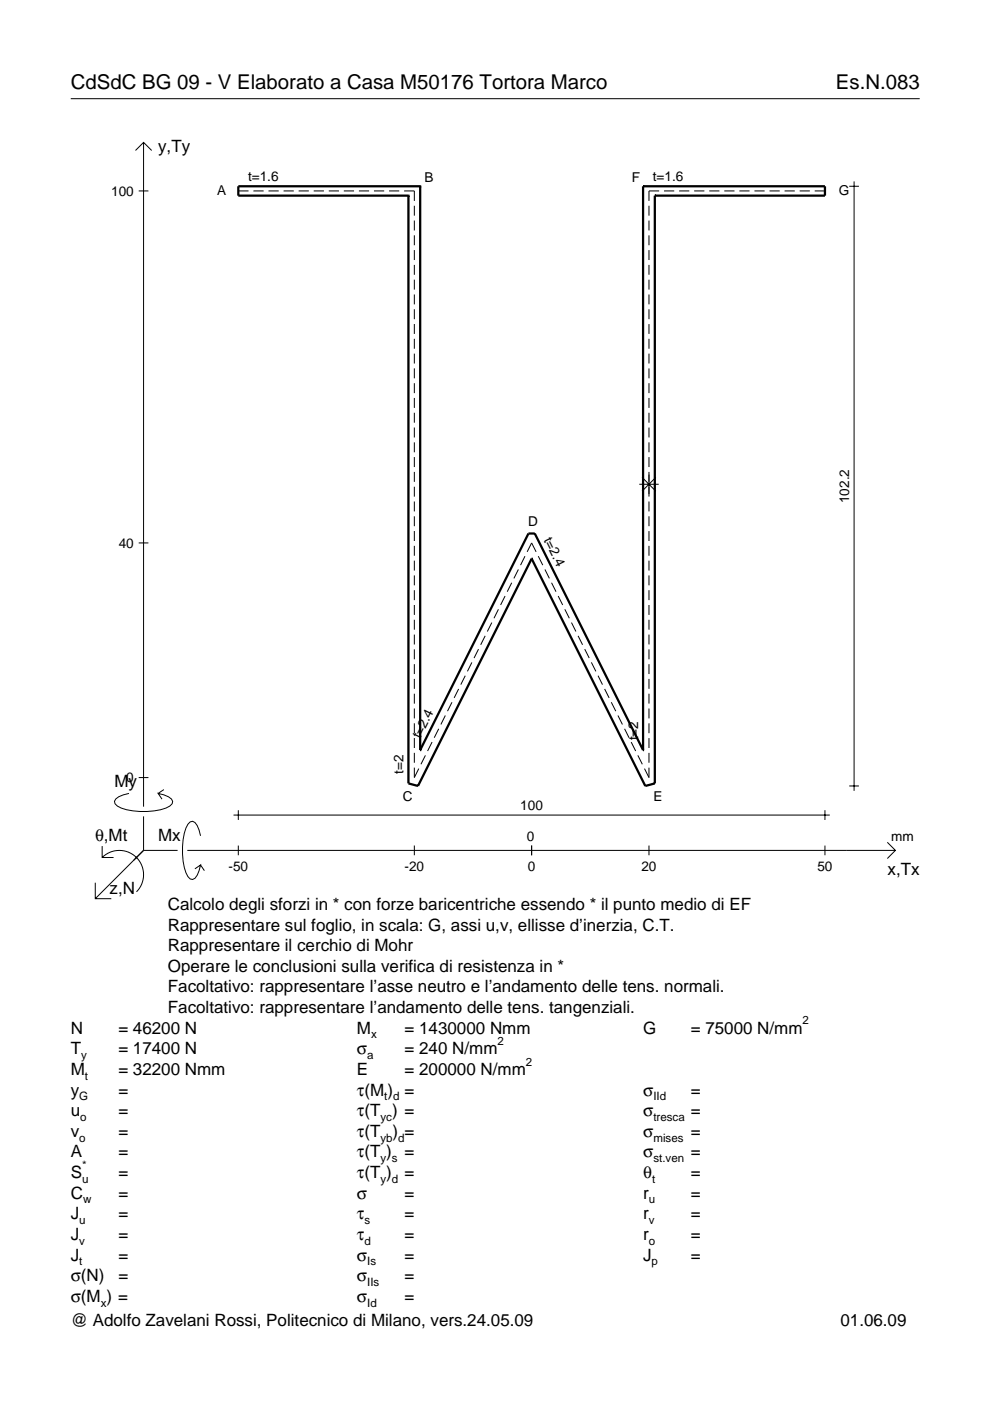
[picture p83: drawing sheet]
<svg xmlns="http://www.w3.org/2000/svg" width="210mm" height="297mm" viewBox="0 0 210 297" stroke-linecap="round" stroke-linejoin="round" font-family="sans-serif">
<defs><g id="words">
<g font-size="4.3">
<text x="15" y="18.9">CdSdC BG 09 - V Elaborato a Casa M50176 Tortora Marco</text>
<text x="177.2" y="18.9">Es.N.083</text>
</g>
<g font-size="3.6">
<text x="33.5" y="32.3">y,Ty</text>
<text x="24.3" y="166.9">My</text>
<text x="20.1" y="178.2">θ,Mt</text>
<text x="33.5" y="178.2">Mx</text>
<text x="188.2" y="185.5">x,Tx</text>
<text x="23.2" y="189.6">z,N</text>
<text x="35.6" y="192.9">Calcolo degli sforzi in * con forze baricentriche essendo * il punto medio di EF</text>
<text x="35.6" y="197.3">Rappresentare sul foglio, in scala: G, assi u,v, ellisse d’inerzia, C.T.</text>
<text x="35.6" y="201.7">Rappresentare il cerchio di Mohr</text>
<text x="35.6" y="206">Operare le conclusioni sulla verifica di resistenza in *</text>
<text x="35.6" y="210.4">Facoltativo: rappresentare l’asse neutro e l’andamento delle tens. normali.</text>
<text x="35.6" y="214.8">Facoltativo: rappresentare l’andamento delle tens. tangenziali.</text>
<text x="15" y="219.2">N</text>
<text x="25.1" y="219.2">= 46200 N</text>
<text x="75.7" y="219.2">M</text>
<text x="85.8" y="219.2">= 1430000 Nmm</text>
<text x="136.4" y="219.2">G</text>
<text x="146.5" y="219.2">= 75000 N/mm</text>
<text x="15" y="227.9">M</text>
<text x="15" y="223.5">T</text>
<text x="25.1" y="223.5">= 17400 N</text>
<text x="25.1" y="227.9">= 32200 Nmm</text>
<text x="75.7" y="223.5">σ</text>
<text x="75.7" y="227.9">E</text>
<text x="85.8" y="223.5">= 240 N/mm</text>
<text x="85.8" y="227.9">= 200000 N/mm</text>
<text x="15" y="232.3">y</text>
<text x="25.1" y="232.3">=</text>
<text x="75.7" y="232.3">τ(M ) =</text>
<text x="136.4" y="232.3">σ</text>
<text x="146.5" y="232.3">=</text>
<text x="15" y="236.7">u</text>
<text x="25.1" y="236.7">=</text>
<text x="75.7" y="236.7">τ(T ) =</text>
<text x="136.4" y="236.7">σ</text>
<text x="146.5" y="236.7">=</text>
<text x="15" y="245.4">A</text>
<text x="15" y="241">v</text>
<text x="25.1" y="241">=</text>
<text x="25.1" y="245.4">=</text>
<text x="75.7" y="245.4">τ(T )</text>
<text x="75.7" y="241">τ(T</text>
<text x="83.3" y="241">) =</text>
<text x="85.8" y="245.4">=</text>
<text x="136.4" y="241">σ</text>
<text x="136.4" y="245.4">σ</text>
<text x="146.5" y="241">=</text>
<text x="146.5" y="245.4">=</text>
<text x="15" y="249.8">S</text>
<text x="25.1" y="249.8">=</text>
<text x="75.7" y="249.8">τ(T )</text>
<text x="85.8" y="249.8">=</text>
<text x="136.4" y="249.8">θ</text>
<text x="146.5" y="249.8">=</text>
<text x="15" y="254.2">C</text>
<text x="25.1" y="254.2">=</text>
<text x="75.7" y="254.2">σ</text>
<text x="85.8" y="254.2">=</text>
<text x="136.4" y="254.2">r</text>
<text x="146.5" y="254.2">=</text>
<text x="15" y="258.5">J</text>
<text x="15" y="262.9">J</text>
<text x="25.1" y="258.5">=</text>
<text x="25.1" y="262.9">=</text>
<text x="75.7" y="258.5">τ</text>
<text x="75.7" y="262.9">τ</text>
<text x="85.8" y="258.5">=</text>
<text x="85.8" y="262.9">=</text>
<text x="136.4" y="258.5">r</text>
<text x="136.4" y="262.9">r</text>
<text x="146.5" y="258.5">=</text>
<text x="146.5" y="262.9">=</text>
<text x="15" y="267.3">J</text>
<text x="25.1" y="267.3">=</text>
<text x="75.7" y="267.3">σ</text>
<text x="85.8" y="267.3">=</text>
<text x="136.4" y="267.3">J</text>
<text x="146.5" y="267.3">=</text>
<text x="15" y="271.7">σ(N)</text>
<text x="25.1" y="271.7">=</text>
<text x="75.7" y="271.7">σ</text>
<text x="85.8" y="271.7">=</text>
<text x="15" y="276">σ(M ) =</text>
<text x="15" y="281.2">@ Adolfo Zavelani Rossi, Politecnico di Milano, vers.24.05.09</text>
<text x="75.7" y="276">σ</text>
<text x="85.8" y="276">=</text>
<text x="178.2" y="281.2">01.06.09</text>
</g>
<g font-size="2.9">
<text x="23.6" y="41.5">100</text>
<text x="46.1" y="41.4">A</text>
<text x="52.6" y="38.5">t=1.6</text>
<text x="90" y="38.5">B</text>
<text x="134" y="38.5">F</text>
<text x="138.4" y="38.5">t=1.6</text>
<text x="177.9" y="41.4">G</text>
<text x="180.1" y="106.7" transform="rotate(-90 180.1 106.7)">102.2</text>
<text x="112" y="111.6">D</text>
<text x="25.2" y="116.1">40</text>
<text x="115.2" y="114.5" transform="rotate(63 115.2 114.5)">t=2.4</text>
<text x="89.1" y="156.7" transform="rotate(-63 89.1 156.7)">t=2.4</text>
<text x="135.3" y="157" transform="rotate(-90 135.3 157)">t=2</text>
<text x="26.8" y="165.9">0</text>
<text x="85.6" y="164" transform="rotate(-90 85.6 164)">t=2</text>
<text x="85.4" y="169.9">C</text>
<text x="110.3" y="171.8">100</text>
<text x="138.5" y="169.9">E</text>
<text x="111.7" y="178.2">0</text>
<text x="189" y="178.2">mm</text>
<text x="48.4" y="184.7">-50</text>
<text x="85.8" y="184.7">-20</text>
<text x="111.9" y="184.7">0</text>
<text x="136" y="184.7">20</text>
<text x="173.3" y="184.7">50</text>
</g>
<g font-size="2.4">
<text x="78.7" y="220.2">x</text>
<text x="105.5" y="221.5">2</text>
<text x="170.2" y="217.2">2</text>
<text x="17.2" y="224.5">y</text>
<text x="77.9" y="224.5">a</text>
<text x="111.5" y="225.9">2</text>
<text x="16.8" y="233.3">G</text>
<text x="18" y="228.9">t</text>
<text x="81.5" y="233.3">t d</text>
<text x="138.5" y="233.3">IId</text>
<text x="17" y="237.7">o</text>
<text x="80.7" y="237.7">yc</text>
<text x="138.5" y="237.7">tresca</text>
<text x="16.8" y="242">o</text>
<text x="80.7" y="242">yb d</text>
<text x="138.5" y="242">mises</text>
<text x="17.4" y="250.8">u</text>
<text x="17.4" y="247.8">*</text>
<text x="80.7" y="246.4">y s</text>
<text x="80.7" y="250.8">y d</text>
<text x="138.2" y="250.8">t</text>
<text x="138.5" y="246.4">st.ven</text>
<text x="17.6" y="255.2">w</text>
<text x="137.6" y="255.2">u</text>
<text x="16.8" y="259.5">u</text>
<text x="16.8" y="263.9">v</text>
<text x="77.3" y="259.5">s</text>
<text x="77.3" y="263.9">d</text>
<text x="137.6" y="259.5">v</text>
<text x="137.6" y="263.9">o</text>
<text x="16.8" y="268.3">t</text>
<text x="77.9" y="268.3">Is</text>
<text x="138.2" y="268.3">p</text>
<text x="77.9" y="272.7">IIs</text>
<text x="21.4" y="277">x</text>
<text x="77.9" y="277">Id</text>
</g>
</g></defs>
<g fill="none" stroke="#000" stroke-width=".21">
<path d="M15 20.9h180M28.7 31.9l1.7-1.7 1.8 1.7M30.4 30.2v140.8M180.1 39.5h2M181.1 38.5v129.2M29.4 40.5h2.1M50.5 40.5h2.2M53.7 40.5h2.2M56.9 40.5h2.2M60.1 40.5h2.2M63.3 40.5h2.2M66.5 40.5h2.2"/>
<path d="M69.7 40.5h2.2M72.9 40.5h2.2M76.1 40.5h2.2M79.3 40.5h2.2M82.5 40.5h2.1M85.7 40.5h2.1v2.1M87.8 43.6v2.1M87.8 46.8v2.1M87.8 49.9v2.1M87.8 53v2.1M87.8 56.2v2.1M87.8 59.3v2.1"/>
<path d="M137.6 43.6v2.1M137.6 46.8v2.1M137.6 49.9v2.1M137.6 53v2.1M137.6 56.2v2.1M137.6 59.3v2.1M139.8 40.5h-2.2v2.1M140.8 40.5h2.2M144 40.5h2.1M147.2 40.5h2.1M150.4 40.5h2.1M153.6 40.5h2.1"/>
<path d="M156.8 40.5h2.1M160 40.5h2.1M163.2 40.5h2.1M166.3 40.5h2.2M169.5 40.5h2.2M172.7 40.5h2.2M87.8 62.4v2.1M87.8 65.6v2.1M87.8 68.7v2.1M87.8 71.8v2.1M87.8 75v2.1M87.8 78.1v2.1"/>
<path d="M137.6 62.4v2.1M137.6 65.6v2.1M137.6 68.7v2.1M137.6 71.8v2.1M137.6 75v2.1M137.6 78.1v2.1M87.8 81.2v2.2M87.8 84.4v2.1M87.8 87.5v2.1M87.8 90.6v2.2M87.8 93.8v2.1M87.8 96.9v2.1"/>
<path d="M137.6 81.2v2.2M137.6 84.4v2.1M137.6 87.5v2.1M137.6 90.6v2.2M137.6 93.8v2.1M137.6 96.9v2.1M29.4 115.1h2.1M87.8 100.1v2.1M87.8 103.2v2.1M87.8 106.3v2.1M87.8 109.5v2.1M87.8 112.6v2.1"/>
<path d="M87.8 115.7v2.1M87.8 118.9v2.1M111.3 117.9l-.9 1.9M111.8 117l.9-1.9 1 1.9M114.1 117.9l1 1.9M135.5 102.7h4.2M136.1 101.2l2.9 2.9M137.6 100.1v5.2M137.6 106.3v2.1M137.6 109.5v2.1M137.6 112.6v2.1M137.6 115.7v2.1"/>
<path d="M137.6 118.9v2.1M139 101.2l-2.9 2.9M87.8 122v2.1M87.8 125.1v2.1M87.8 128.3v2.1M87.8 131.4v2.1M87.8 134.5v2.1M87.8 137.7v2.1M101.5 137.6l-1 1.9M102.9 134.8l-1 1.9M104.3 132l-1 1.9M105.7 129.2l-1 1.9"/>
<path d="M107.1 126.4l-1 1.9M108.5 123.6l-1 1.9M109.9 120.7l-.9 1.9M115.5 120.7l1 1.9M116.9 123.6l1 1.9M118.3 126.4l1 1.9M119.8 129.2l.9 1.9M121.2 132l.9 1.9M122.6 134.8l.9 1.9M124 137.6l.9 1.9M137.6 122v2.1M137.6 125.1v2.1"/>
<path d="M137.6 128.3v2.1M137.6 131.4v2.1M137.6 134.5v2.1M137.6 137.7v2.1M87.8 140.8v2.1M87.8 143.9v2.2M87.8 147.1v2.1M87.8 150.2v2.1M87.8 153.4v2.1M87.8 156.5v2.1M87.8 159.6v2.1M91.6 157.3l-.9 1.9"/>
<path d="M93 154.5l-.9 1.9M94.4 151.7l-.9 1.9M95.8 148.9l-.9 1.9M97.2 146.1l-.9 1.9M98.6 143.3l-.9 1.9M100 140.4l-.9 1.9M125.4 140.4l.9 1.9M126.8 143.3l.9 1.9M128.2 146.1l.9 1.9M129.6 148.9l1 1.9M131 151.7l1 1.9M132.4 154.5l1 1.9"/>
<path d="M133.8 157.3l1 1.9M137.6 140.8v2.1M137.6 143.9v2.2M137.6 147.1v2.1M137.6 150.2v2.1M137.6 153.4v2.1M137.6 156.5v2.1M137.6 159.6v2.1M21.7 179.4v2.4h2.4M27.3 168.2a3.6 3.6 0 0 0-3 1.7l.1 .5a5.6 5.6 0 0 0 3.8 1.5 13.4 13.4 0 0 0 7.8-1l.5-.5 .1-.5a3.6 3.6 0 0 0-3.1-1.7l.8 1.2M29.4 164.9h2.1M30.4 173.1v7.2"/>
<path d="M34.7 167.4l-1.2 .8M42.5 177.2a3.6 3.6 0 0 0-1.7-3.1l-.5 .2a5.7 5.7 0 0 0-1.5 3.7 13.3 13.3 0 0 0 1 7.9l.5 .5 .5 .1a3.6 3.6 0 0 0 1.7-3.1l-1.2 .8M49.5 172.8h126.4M50.5 171.8v2M50.5 179.3v2M87.8 162.8v2.1l1-1.9M87.8 179.3v2M90.2 160.2l-1 1.8M112.7 179.3v2M135.2 160.2l1 1.8M137.6 162.8v2.1l-1-1.9M137.6 179.3v2"/>
<path d="M174.9 171.8v2M174.9 179.3v2M180.1 166.6h2M188.1 178.6l1.7 1.7-1.7 1.7M20.2 187.2v3.3h3.4M21.7 181.8a5.1 5.1 0 0 1 7.2 0 5.1 5.1 0 0 1 0 7.3M30.4 180.3l-10.2 10.2M30.4 180.3h7.2M39.7 180.3h150.1M42.5 183.4l.8 1.2"/>
</g>
<g fill="none" stroke="#000" stroke-width=".48">
<path d="M89.1 39.5h.1M89.1 39.5h-38.6v2h36.1M89.1 39.5v119.5M136.3 39.5h.1M136.3 39.5h38.6v2h-36.1M136.3 39.5v119.5M86.6 41.5h.1M86.6 41.5v124.6l2 .5 24.1-48.1M138.8 41.5h.1M138.8 41.5v124.6l-2 .5-24.1-48.1M112.7 118.5h.1M89.1 159h.1"/>
<path d="M89.1 159l22.9-45.9h1.4l22.9 45.9M136.3 159h.1"/>
</g>
<use href="#words"/>
</svg>
